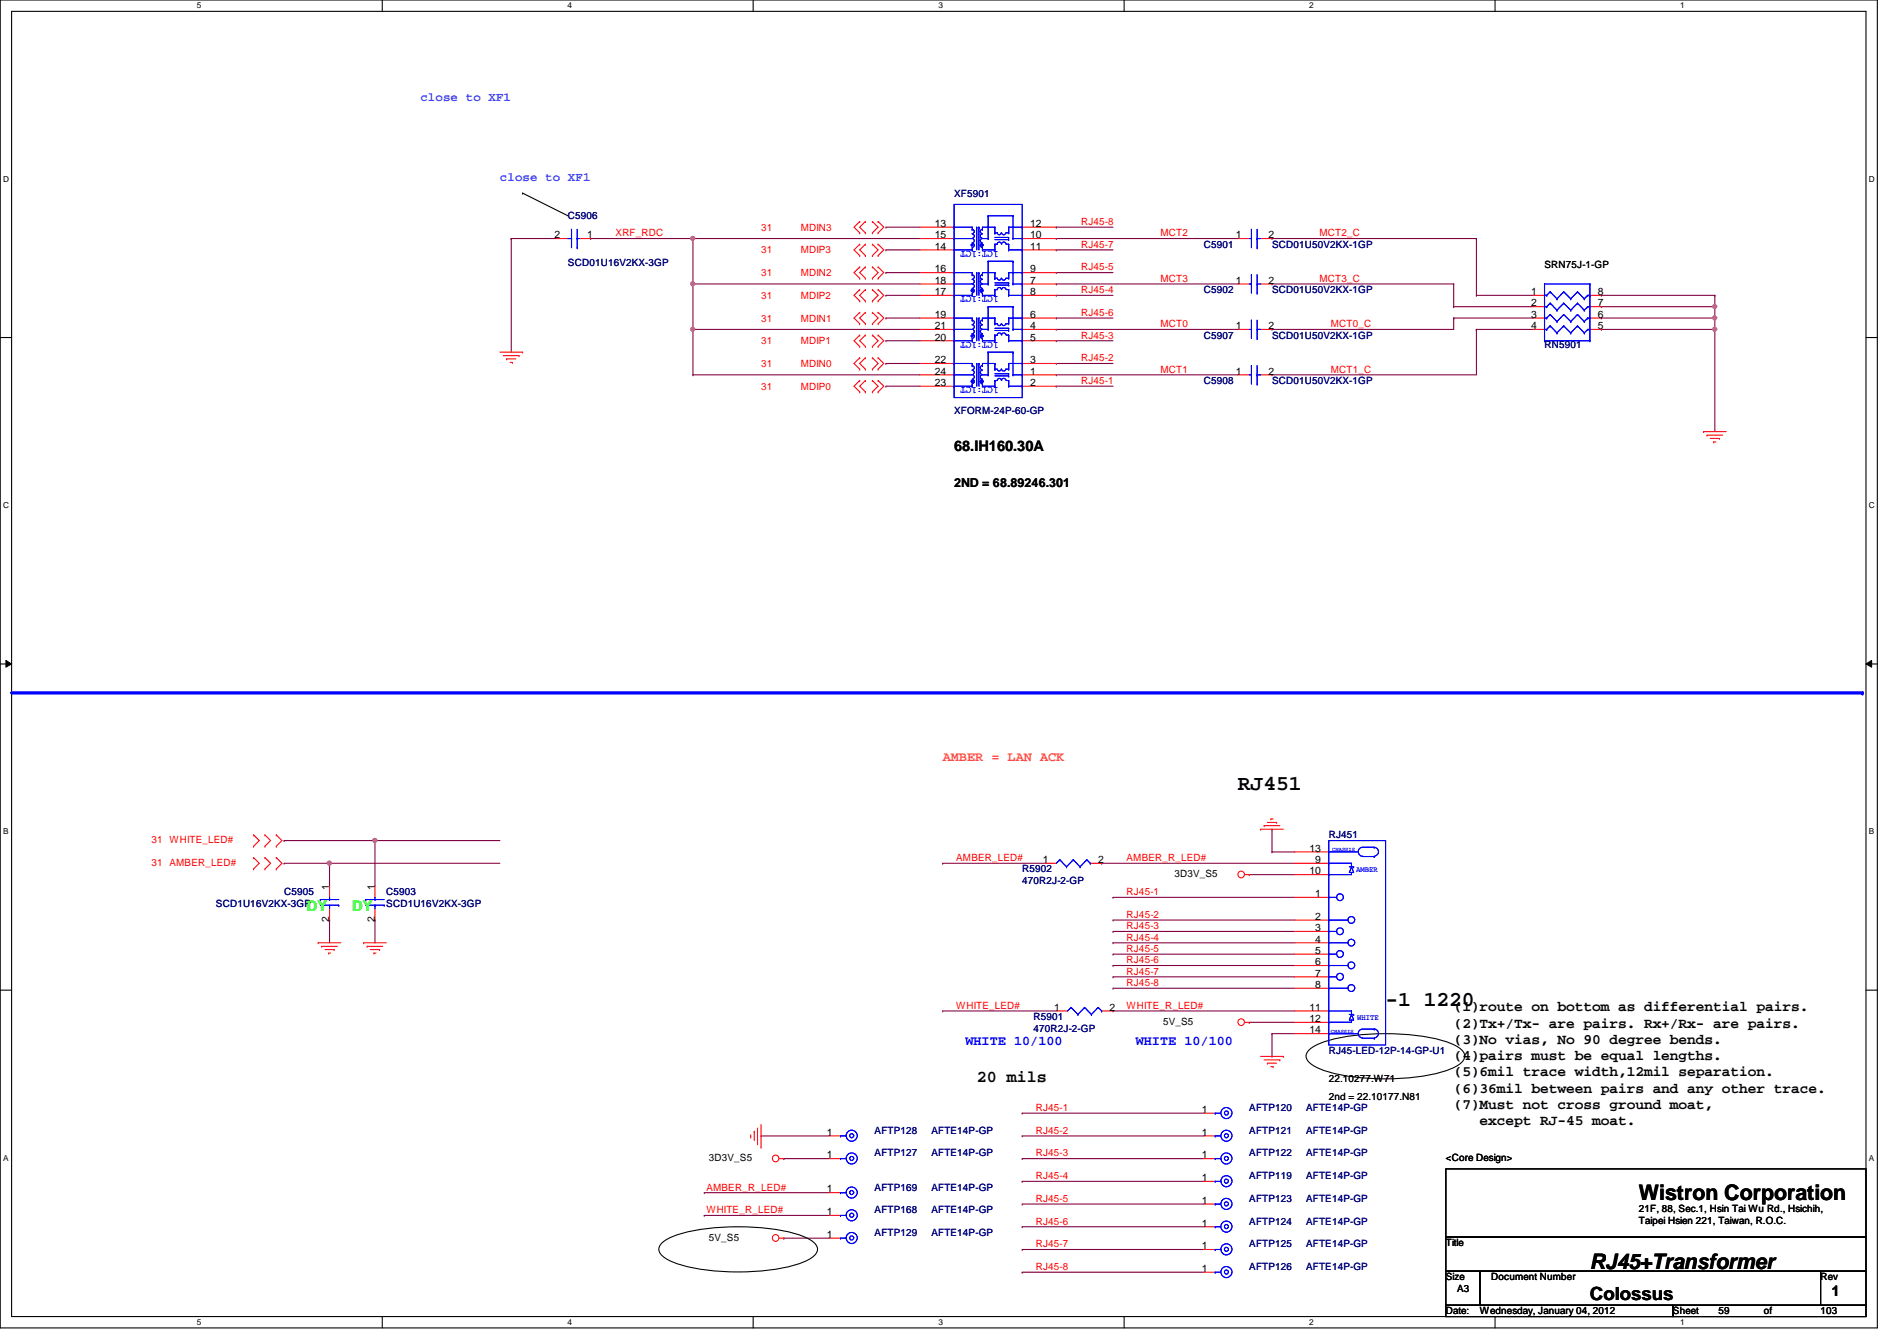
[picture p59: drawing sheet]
<svg xmlns="http://www.w3.org/2000/svg" width="297mm" height="210mm" viewBox="0 0 297 210" stroke-linecap="round" stroke-linejoin="round" font-family="sans-serif">
<defs><g id="words">
<g font-size="3.3">
<text x="193.8" y="123.7">RJ451</text>
<text x="217" y="157.4">-1 1220</text>
<text x="256.6" y="187.9">Wistron Corporation</text>
<text x="249" y="198.6">RJ45+Transformer</text>
</g>
<text font-size="2.8" x="249" y="203.5">Colossus</text>
<text font-size="2.6" x="152.9" y="169.3">20 mils</text>
<g font-size="2.3">
<text x="149.4" y="70.6">68.IH160.30A</text>
<text x="227.6" y="158.3">(1)route on bottom as differential pairs.</text>
<text x="227.6" y="160.9">(2)Tx+/Tx- are pairs. Rx+/Rx- are pairs.</text>
<text x="227.6" y="163.4">(3)No vias, No 90 degree bends.</text>
<text x="227.6" y="165.9">(4)pairs must be equal lengths.</text>
<text x="227.6" y="168.5">(5)6mil trace width,12mil separation.</text>
<text x="227.6" y="171">(6)36mil between pairs and any other trace.</text>
<text x="227.6" y="173.6">(7)Must not cross ground moat,</text>
<text x="231.7" y="176.1">except RJ-45 moat.</text>
<text x="286.8" y="202.9">1</text>
</g>
<g font-size="2.3" fill="#0f0">
<text x="48" y="142.6">DY</text>
<text x="55.2" y="142.6">DY</text>
</g>
<text font-size="2.1" fill="#ff8000" x="147.6" y="119.1">AMBER = LAN ACK</text>
<g font-size="2.1" fill="#00f">
<text x="151.2" y="163.5">WHITE 10/100</text>
<text x="177.8" y="163.5">WHITE 10/100</text>
</g>
<g font-size="1.9" fill="#0080ff">
<text x="65.8" y="15.8">close to XF1</text>
<text x="78.3" y="28.3">close to XF1</text>
</g>
<text font-size="1.9" x="149.4" y="76.2">2ND = 68.89246.301</text>
<g font-size="1.6" fill="#000080">
<text x="88.9" y="34.3">C5906</text>
<text x="149.4" y="30.8">XF5901</text>
<text x="88.9" y="41.6">SCD01U16V2KX-3GP</text>
<text x="188.5" y="38.8">C5901</text>
<text x="199.2" y="38.8">SCD01U50V2KX-1GP</text>
<text x="188.5" y="45.9">C5902</text>
<text x="199.2" y="45.9">SCD01U50V2KX-1GP</text>
<text x="188.5" y="53">C5907</text>
<text x="199.2" y="53">SCD01U50V2KX-1GP</text>
<text x="241.8" y="54.4">RN5901</text>
<text x="149.4" y="64.7">XFORM-24P-60-GP</text>
<text x="188.5" y="60.1">C5908</text>
<text x="199.2" y="60.1">SCD01U50V2KX-1GP</text>
<text x="208.1" y="131.2">RJ451</text>
<text x="160.1" y="136.6">R5902</text>
<text x="33.8" y="141.9">SCD1U16V2KX-3GP</text>
<text x="44.5" y="140.1">C5905</text>
<text x="60.5" y="140.1">C5903</text>
<text x="60.5" y="141.9">SCD1U16V2KX-3GP</text>
<text x="160.1" y="138.3">470R2J-2-GP</text>
<text x="161.8" y="159.7">R5901</text>
<text x="161.8" y="161.5">470R2J-2-GP</text>
<text x="208.1" y="165">RJ45-LED-12P-14-GP-U1</text>
<text x="195.6" y="173.9">AFTP120</text>
<text x="204.5" y="173.9">AFTE14P-GP</text>
<text x="136.9" y="177.5">AFTP128</text>
<text x="145.8" y="177.5">AFTE14P-GP</text>
<text x="195.6" y="177.5">AFTP121</text>
<text x="204.5" y="177.5">AFTE14P-GP</text>
<text x="136.9" y="181">AFTP127</text>
<text x="145.8" y="181">AFTE14P-GP</text>
<text x="195.6" y="184.6">AFTP119</text>
<text x="195.6" y="181">AFTP122</text>
<text x="204.5" y="184.6">AFTE14P-GP</text>
<text x="204.5" y="181">AFTE14P-GP</text>
<text x="136.9" y="189.9">AFTP168</text>
<text x="136.9" y="186.4">AFTP169</text>
<text x="145.8" y="189.9">AFTE14P-GP</text>
<text x="145.8" y="186.4">AFTE14P-GP</text>
<text x="195.6" y="188.1">AFTP123</text>
<text x="195.6" y="191.7">AFTP124</text>
<text x="204.5" y="188.1">AFTE14P-GP</text>
<text x="204.5" y="191.7">AFTE14P-GP</text>
<text x="136.9" y="193.5">AFTP129</text>
<text x="145.8" y="193.5">AFTE14P-GP</text>
<text x="195.6" y="195.2">AFTP125</text>
<text x="204.5" y="195.2">AFTE14P-GP</text>
<text x="195.6" y="198.8">AFTP126</text>
<text x="204.5" y="198.8">AFTE14P-GP</text>
</g>
<g font-size="1.6">
<text x="146.4" y="35.5">13</text>
<text x="161.3" y="35.5">12</text>
<text x="86.8" y="37.3">2</text>
<text x="91.9" y="37.3">1</text>
<text x="146.4" y="37.3">15</text>
<text x="146.4" y="39.1">14</text>
<text x="161.3" y="37.3">10</text>
<text x="161.3" y="39.1">11</text>
<text x="193.5" y="37.3">1</text>
<text x="198.6" y="37.3">2</text>
<text x="241.8" y="42">SRN75J-1-GP</text>
<text x="146.4" y="44.4">18</text>
<text x="146.4" y="46.2">17</text>
<text x="146.4" y="42.6">16</text>
<text x="161.3" y="44.4">7</text>
<text x="161.3" y="46.2">8</text>
<text x="161.3" y="42.6">9</text>
<text x="193.5" y="44.4">1</text>
<text x="198.6" y="44.4">2</text>
<text x="239.7" y="46.2">1</text>
<text x="239.7" y="48">2</text>
<text x="250.2" y="48">7</text>
<text x="250.2" y="46.2">8</text>
<text x="146.4" y="51.5">21</text>
<text x="146.4" y="53.3">20</text>
<text x="146.4" y="49.7">19</text>
<text x="161.3" y="51.5">4</text>
<text x="161.3" y="53.3">5</text>
<text x="161.3" y="49.7">6</text>
<text x="193.5" y="51.5">1</text>
<text x="198.6" y="51.5">2</text>
<text x="239.7" y="49.7">3</text>
<text x="239.7" y="51.5">4</text>
<text x="250.2" y="51.5">5</text>
<text x="250.2" y="49.7">6</text>
<text x="146.4" y="58.6">24</text>
<text x="146.4" y="56.9">22</text>
<text x="161.3" y="58.6">1</text>
<text x="161.3" y="56.9">3</text>
<text x="193.5" y="58.6">1</text>
<text x="198.6" y="58.6">2</text>
<text x="146.4" y="60.4">23</text>
<text x="161.3" y="60.4">2</text>
<text x="163.3" y="135.1">1</text>
<text x="172" y="135.1">2</text>
<text x="183.9" y="137.3">3D3V_S5</text>
<text x="205.1" y="136.9">10</text>
<text x="205.1" y="133.3">13</text>
<text x="205.9" y="135.1">9</text>
<text x="51.6" y="139.2" transform="rotate(-90 51.6 139.2)">1</text>
<text x="58.7" y="139.2" transform="rotate(-90 58.7 139.2)">1</text>
<text x="205.9" y="140.4">1</text>
<text x="205.9" y="144">2</text>
<text x="51.6" y="144.4" transform="rotate(-90 51.6 144.4)">2</text>
<text x="58.7" y="144.4" transform="rotate(-90 58.7 144.4)">2</text>
<text x="205.9" y="145.8">3</text>
<text x="205.9" y="147.5">4</text>
<text x="205.9" y="149.3">5</text>
<text x="205.9" y="151.1">6</text>
<text x="205.9" y="152.9">7</text>
<text x="205.9" y="154.6">8</text>
<text x="165.1" y="158.2">1</text>
<text x="173.7" y="158.2">2</text>
<text x="182.1" y="160.4">5V_S5</text>
<text x="205.1" y="158.2">11</text>
<text x="205.1" y="160">12</text>
<text x="205.1" y="161.8">14</text>
<text x="208.1" y="169.3">22.10277.W71</text>
<text x="208.1" y="172.1">2nd = 22.10177.N81</text>
<text x="129.5" y="177.8">1</text>
<text x="188.2" y="174.2">1</text>
<text x="188.2" y="177.8">1</text>
<text x="111" y="181.7">3D3V_S5</text>
<text x="129.5" y="181.3">1</text>
<text x="188.2" y="184.9">1</text>
<text x="188.2" y="181.3">1</text>
<text x="226.4" y="181.7">&lt;Core Design&gt;</text>
<text x="129.5" y="190.2">1</text>
<text x="129.5" y="186.6">1</text>
<text x="188.2" y="188.4">1</text>
<text x="188.2" y="192">1</text>
<text x="256.6" y="189.7">21F, 88, Sec.1, Hsin Tai Wu Rd., Hsichih,</text>
<text x="256.6" y="191.6">Taipei Hsien 221, Taiwan, R.O.C.</text>
<text x="111" y="194.2">5V_S5</text>
<text x="129.5" y="193.8">1</text>
<text x="188.2" y="195.5">1</text>
<text x="226.4" y="195.1">Title</text>
<text x="188.2" y="199.1">1</text>
<text x="226.4" y="200.4">Size</text>
<text x="228.2" y="202.2">A3</text>
<text x="233.5" y="200.4">Document Number</text>
<text x="285.1" y="200.4">Rev</text>
<text x="226.4" y="205.7">Date:</text>
<text x="231.7" y="205.7">Wednesday, January 04, 2012</text>
<text x="262" y="205.7">Sheet</text>
<text x="269.1" y="205.7">59</text>
<text x="276.2" y="205.7">of</text>
<text x="285.1" y="205.7">103</text>
</g>
<g font-size="1.6" fill="#f00">
<text x="169.3" y="35.2">RJ45-8</text>
<text x="96.4" y="37">XRF_RDC</text>
<text x="119.2" y="36.1">31</text>
<text x="119.2" y="39.7">31</text>
<text x="125.4" y="36.1">MDIN3</text>
<text x="125.4" y="39.7">MDIP3</text>
<text x="169.3" y="38.8">RJ45-7</text>
<text x="181.7" y="37">MCT2</text>
<text x="206.6" y="37">MCT2_C</text>
<text x="119.2" y="46.8">31</text>
<text x="119.2" y="43.2">31</text>
<text x="125.4" y="46.8">MDIP2</text>
<text x="125.4" y="43.2">MDIN2</text>
<text x="169.3" y="45.9">RJ45-4</text>
<text x="169.3" y="42.3">RJ45-5</text>
<text x="181.7" y="44.1">MCT3</text>
<text x="206.6" y="44.1">MCT3_C</text>
<text x="119.2" y="50.3">31</text>
<text x="119.2" y="53.9">31</text>
<text x="125.4" y="50.3">MDIN1</text>
<text x="125.4" y="53.9">MDIP1</text>
<text x="169.3" y="49.4">RJ45-6</text>
<text x="169.3" y="53">RJ45-3</text>
<text x="181.7" y="51.2">MCT0</text>
<text x="208.4" y="51.2">MCT0_C</text>
<text x="119.2" y="57.4">31</text>
<text x="125.4" y="57.4">MDIN0</text>
<text x="169.3" y="56.6">RJ45-2</text>
<text x="181.7" y="58.3">MCT1</text>
<text x="208.4" y="58.3">MCT1_C</text>
<text x="119.2" y="61">31</text>
<text x="125.4" y="61">MDIP0</text>
<text x="169.3" y="60.1">RJ45-1</text>
<text x="23.7" y="132">31 WHITE_LED#</text>
<text x="23.7" y="135.5">31 AMBER_LED#</text>
<text x="149.7" y="134.8">AMBER_LED#</text>
<text x="176.4" y="134.8">AMBER_R_LED#</text>
<text x="176.4" y="140.1">RJ45-1</text>
<text x="176.4" y="143.7">RJ45-2</text>
<text x="176.4" y="149">RJ45-5</text>
<text x="176.4" y="145.5">RJ45-3</text>
<text x="176.4" y="147.2">RJ45-4</text>
<text x="176.4" y="152.6">RJ45-7</text>
<text x="176.4" y="154.3">RJ45-8</text>
<text x="176.4" y="150.8">RJ45-6</text>
<text x="149.7" y="157.9">WHITE_LED#</text>
<text x="176.4" y="157.9">WHITE_R_LED#</text>
<text x="162.2" y="173.9">RJ45-1</text>
<text x="162.2" y="177.5">RJ45-2</text>
<text x="162.2" y="184.6">RJ45-4</text>
<text x="162.2" y="181">RJ45-3</text>
<text x="110.6" y="189.9">WHITE_R_LED#</text>
<text x="110.6" y="186.4">AMBER_R_LED#</text>
<text x="162.2" y="188.1">RJ45-5</text>
<text x="162.2" y="191.7">RJ45-6</text>
<text x="162.2" y="195.2">RJ45-7</text>
<text x="162.2" y="198.8">RJ45-8</text>
</g>
<g font-size="1.6" fill="#00f">
<text x="156.3" y="39.2" transform="rotate(180 156.3 39.2)">1CT:1CT</text>
<text x="156.3" y="46.4" transform="rotate(180 156.3 46.4)">1CT:1CT</text>
<text x="156.3" y="53.5" transform="rotate(180 156.3 53.5)">1CT:1CT</text>
<text x="156.3" y="60.6" transform="rotate(180 156.3 60.6)">1CT:1CT</text>
</g>
<g font-size="1.3">
<text x="30.8" y="1.3">5</text>
<text x="88.9" y="1.3">4</text>
<text x="146.9" y="1.3">3</text>
<text x="205" y="1.3">2</text>
<text x="263.1" y="1.3">1</text>
<text x=".5" y="28.4">D</text>
<text x="292.6" y="28.4">D</text>
<text x=".5" y="79.5">C</text>
<text x="292.6" y="79.5">C</text>
<text x=".5" y="130.6">B</text>
<text x="292.6" y="130.6">B</text>
<text x=".5" y="181.7">A</text>
<text x="292.6" y="181.7">A</text>
<text x="30.8" y="207.4">5</text>
<text x="88.9" y="207.4">4</text>
<text x="146.9" y="207.4">3</text>
<text x="205" y="207.4">2</text>
<text x="263.1" y="207.4">1</text>
</g>
<g font-size="1.2" fill="#00f">
<text x="212.3" y="136.5">AMBER</text>
<text x="212.5" y="159.6">WHITE</text>
</g>
<g font-size=".8" fill="#00f">
<text x="208.6" y="133.2">CHASSIS</text>
<text x="208.4" y="161.6">CHASSIS</text>
</g>
</g></defs>
<path d="M0 0h294v207.9h-294zM1.8 1.8h290.4v204.3h-290.4z" fill="none" stroke="#000" stroke-width=".17"/>
<g fill="#fff">
<path d="M30.8 .2h.7v1.4h-.7z"/>
<path d="M30.8 206.2h.7v1.4h-.7z"/>
</g>
<path d="M59.9 0v1.8M59.9 206.1v1.8" fill="none" stroke="#000" stroke-width=".17"/>
<g fill="#fff">
<path d="M88.9 .2h.6v1.4h-.6z"/>
<path d="M88.9 206.2h.6v1.4h-.6z"/>
</g>
<path d="M117.9 0v1.8M117.9 206.1v1.8" fill="none" stroke="#000" stroke-width=".17"/>
<g fill="#fff">
<path d="M146.9 .2h.7v1.4h-.7z"/>
<path d="M146.9 206.2h.7v1.4h-.7z"/>
</g>
<path d="M176 0v1.8M176 206.1v1.8" fill="none" stroke="#000" stroke-width=".17"/>
<g fill="#fff">
<path d="M205 .2h.7v1.4h-.7z"/>
<path d="M205 206.2h.7v1.4h-.7z"/>
</g>
<path d="M234.1 0v1.8M234.1 206.1v1.8" fill="none" stroke="#000" stroke-width=".17"/>
<g fill="#fff">
<path d="M263.1 .2h.7v1.4h-.7z"/>
<path d="M263.1 206.2h.7v1.4h-.7z"/>
<path d="M.5 27.3h.9v1.4h-.9z"/>
<path d="M292.6 27.3h.9v1.4h-.9z"/>
<path d="M.5 78.4h.9v1.4h-.9z"/>
<path d="M292.6 78.4h.9v1.4h-.9z"/>
</g>
<path d="M0 52.8h1.8M292.2 52.8h1.8" fill="none" stroke="#000" stroke-width=".17"/>
<g fill="#fff">
<path d="M.5 129.5h.8v1.4h-.8z"/>
<path d="M292.6 129.5h.9v1.4h-.9z"/>
</g>
<path d="M0 103.9h1.8M292.2 103.9h1.8" fill="none" stroke="#000" stroke-width=".17"/>
<path d="M.9 103.4l.9 .5-.9 .5zM292.2 103.9l.9-.5v1z" fill="#000"/>
<path d="M.9 103.4l.9 .5-.9 .5zM292.2 103.9l.9-.5v1z" fill="none" stroke="#000" stroke-width=".16"/>
<g fill="#fff">
<path d="M.5 180.5h.8v1.4h-.8z"/>
<path d="M292.6 180.5h.9v1.4h-.9z"/>
</g>
<path d="M0 155h1.8M292.2 155h1.8" fill="none" stroke="#000" stroke-width=".17"/>
<path d="M51.6 135.1h.1M51.6 135.1v3.6M51.6 144h.1M51.6 144v3.6" fill="none" stroke="#800040" stroke-width=".17"/>
<circle cx="51.6" cy="135.1" r=".32" fill="#f0f"/>
<circle cx="51.6" cy="135.1" r=".32" fill="none" stroke="#f0f" stroke-width=".17"/>
<path d="M51.6 135.1h.1M51.6 135.1h26.7M58.7 131.6h.1M58.7 131.6v7.1" fill="none" stroke="#800040" stroke-width=".17"/>
<circle cx="58.7" cy="131.5" r=".32" fill="#f0f"/>
<circle cx="58.7" cy="131.5" r=".32" fill="none" stroke="#f0f" stroke-width=".17"/>
<g fill="none" stroke="#800040" stroke-width=".17">
<path d="M108.5 37.3h.1M108.5 37.3h35.6M138.7 35.6h.1M138.7 39.1h.1M138.7 35.6h5.4M138.7 39.1h5.4M165.4 39.1h.1M165.4 39.1h8.9M108.5 58.7h.1M108.5 51.6h.1M108.5 58.7h35.6M108.5 51.6v7.1"/>
<path d="M165.4 46.2h.1M165.4 58.7h.1M165.4 51.6h.1M165.4 44.4h.1M165.4 49.8h.1M165.4 56.9h.1M165.4 46.2h8.9M165.4 58.7h28.4M165.4 51.6h28.4M165.4 44.4h28.4M165.4 49.8h8.9M165.4 56.9h8.9"/>
<path d="M138.7 60.5h.1M138.7 60.5h5.4M165.4 60.5h.1M165.4 60.5h8.9M44.5 131.6h.1M44.5 135.1h.1M44.5 131.6h33.8M44.5 135.1h7.1M58.7 131.6h.1M147.6 135.1h.1M147.6 135.1h16M172.5 135.1h.1"/>
<path d="M172.5 135.1h30.2M195.6 136.9h.1M195.6 136.9h7.1M199.2 133.3h.1M199.2 129.8h.1M199.2 133.3h3.5M199.2 129.8v3.5M58.7 144h.1M58.7 144v3.6M147.6 158.2h.1M147.6 158.2h17.8M174.3 149.4h.1"/>
<path d="M174.3 152.9h.1M174.3 154.7h.1M174.3 151.1h.1M174.3 140.5h.1M174.3 144h.1M174.3 145.8h.1M174.3 147.6h.1M174.3 158.2h.1M174.3 149.4h28.4M174.3 152.9h28.4M174.3 154.7h28.4M174.3 151.1h28.4"/>
<path d="M174.3 140.5h28.4M174.3 144h28.4M174.3 145.8h28.4M174.3 147.6h28.4M174.3 158.2h28.4M119.2 177.8h.1M119.2 177.8h10.6M160.1 177.8h.1M160.1 174.2h.1M160.1 177.8h28.4M160.1 174.2h28.4M195.6 160h.1"/>
<path d="M195.6 160h7.1M199.2 161.8h.1M199.2 165.4h.1M199.2 161.8v3.6M199.2 161.8h3.5M110.3 190.2h.1M110.3 186.7h.1M110.3 190.2h19.5M110.3 186.7h19.5M122.7 181.4h.1M122.7 181.4h7.1M160.1 199.1h.1"/>
<path d="M160.1 195.6h.1M160.1 188.5h.1M160.1 184.9h.1M160.1 181.4h.1M160.1 192h.1M160.1 199.1h28.4M160.1 195.6h28.4M160.1 188.5h28.4M160.1 184.9h28.4M160.1 181.4h28.4M160.1 192h28.4"/>
</g>
<circle cx="108.5" cy="37.3" r=".32" fill="#f0f"/>
<circle cx="108.5" cy="37.3" r=".32" fill="none" stroke="#f0f" stroke-width=".17"/>
<g fill="none" stroke="#800040" stroke-width=".17">
<path d="M165.4 37.3h.1M165.4 35.6h.1M165.4 37.3h28.4M165.4 35.6h8.9M108.5 44.4h.1M108.5 44.4v7.2M138.7 53.3h.1M138.7 46.2h.1M138.7 42.7h.1M138.7 53.3h5.4M138.7 46.2h5.4M138.7 42.7h5.4"/>
<path d="M165.4 42.7h.1M165.4 42.7h8.9"/>
</g>
<circle cx="108.5" cy="51.5" r=".32" fill="#f0f"/>
<circle cx="108.5" cy="51.5" r=".32" fill="none" stroke="#f0f" stroke-width=".17"/>
<circle cx="108.5" cy="44.4" r=".32" fill="#f0f"/>
<circle cx="108.5" cy="44.4" r=".32" fill="none" stroke="#f0f" stroke-width=".17"/>
<g fill="none" stroke="#800040" stroke-width=".17">
<path d="M80 37.3h.1M80 37.3v17.8M108.5 37.3h.1M108.5 37.3v7.1M108.5 51.6h.1M108.5 51.6h35.6M199.2 58.7h.1M199.2 58.7h32M227.6 49.8h.1M227.6 49.8h12.5M268.5 49.8h.1M268.5 48h.1"/>
<path d="M268.5 48v3.6"/>
</g>
<circle cx="268.5" cy="48" r=".32" fill="#f0f"/>
<circle cx="268.5" cy="48" r=".32" fill="none" stroke="#f0f" stroke-width=".17"/>
<g fill="none" stroke="#800040" stroke-width=".17">
<path d="M80 37.3h.1M80 37.3h7.2M92.5 37.3h.1M92.5 37.3h16M108.5 44.4h.1M108.5 44.4h35.6M138.7 49.8h.1M138.7 49.8h5.4M231.2 46.2h.1M231.2 46.2h8.9M250.7 48h.1M250.7 49.8h.1"/>
<path d="M250.7 49.8h17.8M268.5 46.2h.1M268.5 46.2v1.8h-17.8"/>
</g>
<circle cx="268.5" cy="49.8" r=".32" fill="#f0f"/>
<circle cx="268.5" cy="49.8" r=".32" fill="none" stroke="#f0f" stroke-width=".17"/>
<path d="M250.7 46.2h.1M250.7 51.6h.1M250.7 46.2h17.8M250.7 51.6h17.8M268.5 51.6h.1M268.5 51.6v16" fill="none" stroke="#800040" stroke-width=".17"/>
<circle cx="268.5" cy="51.5" r=".32" fill="#f0f"/>
<circle cx="268.5" cy="51.5" r=".32" fill="none" stroke="#f0f" stroke-width=".17"/>
<g fill="none" stroke="#800040" stroke-width=".17">
<path d="M199.2 37.3h.1M199.2 37.3h32M231.2 37.3h.1M231.2 37.3v8.9M138.7 56.9h.1M138.7 56.9h5.4M165.4 53.3h.1M165.4 53.3h8.9M199.2 44.4h.1M199.2 51.6h.1M199.2 44.4h28.4M227.6 48h.1"/>
<path d="M227.6 49.8h.1M227.6 44.4h.1M227.6 49.8v1.8h-28.4M227.6 48h12.5M227.6 44.4v3.6M231.2 51.6h.1M231.2 51.6h8.9M231.2 51.6v7.1M122.7 193.8h.1M122.7 193.8h7.1"/>
</g>
<g fill="none" stroke="#f00" stroke-width=".17">
<path d="M134.6 36.4h.1M134.6 34.7h.1M134.6 38.2h.1M134.6 34.7l-.9 .9 .9 .8M134.6 38.2l-.9 .9 .9 .9M135.5 36.4h.1M135.5 34.7h.1M135.5 38.2h.1M135.5 34.7l-.9 .9 .9 .8M135.5 38.2l-.9 .9 .9 .9M136.6 34.7h.1M136.6 36.4h.1"/>
<path d="M136.6 38.2h.1M136.6 34.7l.9 .9-.9 .8M136.6 38.2l.9 .9-.9 .9M137.5 36.4h.1M137.5 34.7h.1M137.5 38.2h.1M137.5 34.7l.9 .9-.9 .8M137.5 38.2l.9 .9-.9 .9M78.3 55.1h3.5M78.8 55.7h2.5M79.3 56.2h.1M79.3 56.2h1.5"/>
<path d="M79.9 56.7h.3M80.2 56.7h.1M81.3 55.7h.1M81.8 55.1h.1M134.6 50.7h.1M134.6 48.9h.1M134.6 59.6h.1M134.6 54.2h.1M134.6 52.5h.1M134.6 57.8h.1M134.6 56h.1M134.6 47.1h.1"/>
<path d="M134.6 45.3h.1M134.6 40h.1M134.6 43.6h.1M134.6 41.8h.1M134.6 48.9l-.9 .9 .9 .9M134.6 59.6l-.9 .9 .9 .8M134.6 52.5l-.9 .8 .9 .9M134.6 56l-.9 .9 .9 .9M134.6 45.3l-.9 .9 .9 .9M134.6 41.8l-.9 .9 .9 .9M135.5 50.7h.1M135.5 48.9h.1"/>
<path d="M135.5 59.6h.1M135.5 54.2h.1M135.5 52.5h.1M135.5 57.8h.1M135.5 56h.1M135.5 47.1h.1M135.5 45.3h.1M135.5 40h.1M135.5 43.6h.1M135.5 41.8h.1M135.5 48.9l-.9 .9 .9 .9M135.5 59.6l-.9 .9 .9 .8"/>
<path d="M135.5 52.5l-.9 .8 .9 .9M135.5 56l-.9 .9 .9 .9M135.5 45.3l-.9 .9 .9 .9M135.5 41.8l-.9 .9 .9 .9M136.6 48.9h.1M136.6 50.7h.1M136.6 59.6h.1M136.6 52.5h.1M136.6 54.2h.1M136.6 56h.1M136.6 57.8h.1M136.6 45.3h.1"/>
<path d="M136.6 47.1h.1M136.6 40h.1M136.6 41.8h.1M136.6 43.6h.1M136.6 48.9l.9 .9-.9 .9M136.6 59.6l.9 .9-.9 .8M136.6 52.5l.9 .8-.9 .9M136.6 56l.9 .9-.9 .9M136.6 45.3l.9 .9-.9 .9M136.6 41.8l.9 .9-.9 .9M137.5 50.7h.1M137.5 48.9h.1"/>
<path d="M137.5 59.6h.1M137.5 54.2h.1M137.5 52.5h.1M137.5 57.8h.1M137.5 56h.1M137.5 47.1h.1M137.5 45.3h.1M137.5 40h.1M137.5 43.6h.1M137.5 41.8h.1M137.5 48.9l.9 .9-.9 .9M137.5 59.6l.9 .9-.9 .8"/>
<path d="M137.5 52.5l.9 .8-.9 .9M137.5 56l.9 .9-.9 .9M137.5 45.3l.9 .9-.9 .9M137.5 41.8l.9 .9-.9 .9M134.6 61.3h.1M135.5 61.3h.1M136.6 61.3h.1M137.5 61.3h.1M266.7 67.6h.1M266.7 67.6h3.6M267.3 68.1h.1M267.3 68.1h2.4"/>
<path d="M267.8 68.6h1.4M268.3 69.2h.1M268.3 69.2h.4M269.2 68.6h.1M39.7 136h.1M39.7 134.2h.1M39.7 132.5h.1M39.7 130.7h.1M39.7 134.2l.9 .9-.9 .9M39.7 130.7l.9 .9-.9 .9M41.5 134.2h.1M41.5 136h.1"/>
<path d="M41.5 130.7h.1M41.5 132.5h.1M41.5 134.2l.9 .9-.9 .9M41.5 130.7l.9 .9-.9 .9M43.3 136h.1M43.3 134.2h.1M43.3 132.5h.1M43.3 130.7h.1M43.3 130.7l.9 .9-.9 .9M43.3 134.2l.9 .9-.9 .9M194.9 136.9h.7M195.6 136.9h.1"/>
<path d="M197.4 129.8h.1M197.4 129.8h3.6M197.9 129.2h.1M197.9 129.2h2.5M198.5 128.7h1.4M199 128.2h.1M199 128.2h.3M199.9 128.7h.1M49.8 147.6h.1M49.8 147.6h3.6M50.4 148.1h.1M50.4 148.1h2.4"/>
<path d="M50.9 148.6h1.4M51.4 149.2h.1M51.4 149.2h.4M52.3 148.6h.1M56.9 147.6h.1M56.9 147.6h3.6M57.5 148.1h.1M57.5 148.1h2.4M58 148.6h1.4M58.5 149.2h.1M58.5 149.2h.4M59.4 148.6h.1"/>
<path d="M117.6 178h.1M117.6 177.6v.4M118.1 177.1h.1M118.1 177.1v1.4M118.6 179h.1M118.6 176.6v2.4M119.2 179.6h.1M119.2 176v3.6M194.9 160h.7M195.6 160h.1M197.4 165.4h3.6M197.9 165.9h2.5"/>
<path d="M198.5 166.4h.1M198.5 166.4h1.4M199 167h.3M199.3 167h.1M200.4 165.9h.1M201 165.4h.1M122 181.4h.7M122 193.8h.7M122.7 181.4h.1M122.7 193.8h.1"/>
<circle cx="194.3" cy="136.9" r=".52"/>
<circle cx="194.3" cy="160" r=".52"/>
<circle cx="121.4" cy="193.8" r=".52"/>
<circle cx="121.4" cy="181.3" r=".52"/>
</g>
<path d="M226.4 183h65.8v10.6h-65.8zM226.4 193.6h65.8v5.4h-65.8zM226.4 199h5.3v5.3h-5.3zM231.7 199h53.4v5.3h-53.4zM285.1 199h7.1v5.3h-7.1zM226.4 204.3h35.6v1.8h-35.6zM262 204.3h30.2v1.8h-30.2z" fill="none" stroke="#000" stroke-width=".17"/>
<path d="M1.8 108.5h289.8" fill="none" stroke="#00f" stroke-width=".51"/>
<circle cx="291.6" cy="108.5" r=".25" fill="#00f"/>
<path d="M81.8 30.2h.1M81.8 30.2l7.1 3.6M205 164.4a11.3 11.3 0 0 1 5.6-2.1 37.3 37.3 0 0 1 16.2 .9 4.4 4.4 0 0 1 2.4 1.6 1.47 1.47 0 0 1-.8 1.9 16.6 16.6 0 0 1-6.6 1.9 35.3 35.3 0 0 1-14.7-1.1 4.4 4.4 0 0 1-2.5-1.7l-.1-.5 .1-.5zM103.6 194.6a11.3 11.3 0 0 1 5.7-2.1 37.3 37.3 0 0 1 16.1 .9 4.4 4.4 0 0 1 2.5 1.7 1.47 1.47 0 0 1-.9 1.8 16.6 16.6 0 0 1-6.6 1.9 35.3 35.3 0 0 1-14.7-1.1 4.4 4.4 0 0 1-2.4-1.7l-.1-.5 .1-.4z" fill="none" stroke="#000" stroke-width=".17"/>
<g fill="none" stroke="#f00" stroke-width=".17">
<path d="M87.2 37.3h1.7M90.7 37.3h1.8M144.1 37.3h5.3M144.1 39.1h5.3M144.1 35.6h5.3M160.1 37.3h5.3M160.1 39.1h5.3M160.1 35.6h5.3M144.1 58.7h5.3M144.1 56.9h5.3M144.1 51.6h5.3M144.1 53.3h5.3"/>
<path d="M144.1 49.8h5.3M144.1 44.4h5.3M144.1 46.2h5.3M144.1 42.7h5.3M160.1 58.7h5.3M160.1 56.9h5.3M160.1 51.6h5.3M160.1 53.3h5.3M160.1 49.8h5.3M160.1 44.4h5.3M160.1 46.2h5.3M160.1 42.7h5.3"/>
<path d="M144.1 60.5h5.3M160.1 60.5h5.3M165.4 158.2h1.8M172.5 158.2h1.8M129.8 193.8h1.8M129.8 190.2h1.8M129.8 186.7h1.8M188.5 199.1h1.8"/>
</g>
<g fill="none" stroke="#00f" stroke-width=".17">
<path d="M88.9 37.3h.6M89.5 37.3h.1M89.5 35.9h.1M89.5 35.9v2.9M90.4 37.3h.1M90.4 38.8h.1M90.4 37.3h.3M90.4 35.9v2.9M149.4 32h10.7v30.2h-10.7zM149.4 37.3h.1M149.4 37.3h2.8a.34 .34 0 0 1 .4 .4 .34 .34 0 0 1-.4 .3M149.4 35.6h.1"/>
<path d="M149.4 39.1h.1M149.4 35.6h2.8v.3M149.4 39.1h2.8M152.2 38.1a.34 .34 0 0 1 .4 .3 .34 .34 0 0 1-.4 .3M152.2 39.1h.1M152.2 35.9h.1M152.2 35.9a.34 .34 0 0 1 .4 .3 .34 .34 0 0 1-.4 .4M152.2 36.6a.34 .34 0 0 1 .4 .4 .34 .34 0 0 1-.4 .3M152.2 38.8v.3M152.9 35.6h.1M152.9 35.6v3.5M153.3 35.6h.1"/>
<path d="M153.3 35.6v3.5M153.8 35.9a.34 .34 0 0 0-.3 .3 .34 .34 0 0 0 .3 .4M153.8 38.1a.34 .34 0 0 0-.3 .3 .34 .34 0 0 0 .3 .3M153.8 36.6a.34 .34 0 0 0-.3 .3 .34 .34 0 0 0 .3 .4M153.8 35.9h.1M153.8 39.1h.1M153.8 38.8v.3M153.8 39.1h2M154.7 33.8h.1M154.7 37.3h.1M154.7 37.3h-.9a.34 .34 0 0 0-.3 .4 .34 .34 0 0 0 .3 .3M154.7 33.8v3.5"/>
<path d="M154.7 33.8h3.9M155.8 36.4h.1M155.8 38.2h.1M155.8 35.6h.1M155.8 39.1h.1M155.8 35.6h-2v.3M155.8 35.6v.8M155.8 38.2v.9M155.8 37.2h2.1M155.8 37.5h2.1M156.8 36.4a.32 .32 0 0 1-.3 .3 .32 .32 0 0 1-.3-.3h-.4M156.8 38.2a.32 .32 0 0 0-.3-.3 .32 .32 0 0 0-.3 .3h-.4"/>
<path d="M157.5 38.2a.34 .34 0 0 0-.3-.3 .34 .34 0 0 0-.4 .3M157.5 36.4a.34 .34 0 0 1-.3 .3 .34 .34 0 0 1-.4-.3M157.6 36.4h.3M157.6 38.2h.3M157.9 36.4h.1M157.9 39.1h.1M157.9 38.2h.1M157.9 35.6h.1M157.9 37.2h.1M157.9 37.5h.1M157.9 35.6v.8M157.9 38.2v.9"/>
<path d="M157.9 35.6h2.2M157.9 39.1h2.2M158.6 37.3h.1M158.6 33.8h.1M158.6 37.3h1.5M158.6 33.8v3.5M160.1 35.6h.1M160.1 39.1h.1M160.1 37.3h.1M149.4 58.7h2.8a.34 .34 0 0 1 .4 .3 .34 .34 0 0 1-.4 .4M149.4 58.7h.1M149.4 56.9h.1"/>
<path d="M149.4 51.6h.1M149.4 51.6h2.8a.34 .34 0 0 1 .4 .3 .34 .34 0 0 1-.4 .3M149.4 49.8h.1M149.4 53.3h.1M149.4 44.4h.1M149.4 44.4h2.8a.34 .34 0 0 1 .4 .4 .34 .34 0 0 1-.4 .3M149.4 42.7h.1M149.4 46.2h.1M149.4 56.9h2.8v.3M149.4 42.7h2.8v.3M149.4 49.8h2.8v.3M149.4 53.3h2.8"/>
<path d="M149.4 46.2h2.8M152.2 58a.34 .34 0 0 1 .4 .3 .34 .34 0 0 1-.4 .3M152.2 59.4a.34 .34 0 0 1 .4 .3 .34 .34 0 0 1-.4 .4M152.2 57.2a.34 .34 0 0 1 .4 .4 .34 .34 0 0 1-.4 .3M152.2 57.2h.1M152.2 53.3h.1M152.2 50.1a.34 .34 0 0 1 .4 .4 .34 .34 0 0 1-.4 .3M152.2 50.1h.1M152.2 52.3a.34 .34 0 0 1 .4 .3 .34 .34 0 0 1-.4 .4M152.2 50.8a.34 .34 0 0 1 .4 .4 .34 .34 0 0 1-.4 .3M152.2 45.2a.34 .34 0 0 1 .4 .3 .34 .34 0 0 1-.4 .3M152.2 46.2h.1"/>
<path d="M152.2 43h.1M152.2 43a.34 .34 0 0 1 .4 .3 .34 .34 0 0 1-.4 .4M152.2 43.7a.34 .34 0 0 1 .4 .4 .34 .34 0 0 1-.4 .3M152.2 45.9v.3M152.2 53v.3M152.9 56.9h.1M152.9 49.8h.1M152.9 42.7h.1M152.9 42.7v3.5M152.9 49.8v3.5M152.9 56.9v3.6M153.3 56.9h.1"/>
<path d="M153.3 49.8h.1M153.3 42.7h.1M153.3 42.7v3.5M153.3 49.8v3.5M153.3 56.9v3.6M153.8 59.4a.34 .34 0 0 0-.3 .3 .34 .34 0 0 0 .3 .4M153.8 57.2a.34 .34 0 0 0-.3 .4 .34 .34 0 0 0 .3 .3M153.8 58a.34 .34 0 0 0-.3 .3 .34 .34 0 0 0 .3 .3M153.8 57.2h.1M153.8 50.8a.34 .34 0 0 0-.3 .4 .34 .34 0 0 0 .3 .3M153.8 52.3a.34 .34 0 0 0-.3 .3 .34 .34 0 0 0 .3 .4M153.8 50.1a.34 .34 0 0 0-.3 .3 .34 .34 0 0 0 .3 .4"/>
<path d="M153.8 53.3h.1M153.8 50.1h.1M153.8 43a.34 .34 0 0 0-.3 .3 .34 .34 0 0 0 .3 .4M153.8 45.2a.34 .34 0 0 0-.3 .3 .34 .34 0 0 0 .3 .3M153.8 43.7a.34 .34 0 0 0-.3 .3 .34 .34 0 0 0 .3 .4M153.8 43h.1M153.8 46.2h.1M153.8 45.9v.3M153.8 53v.3M153.8 53.3h2M153.8 46.2h2M154.7 58.7h-.9a.34 .34 0 0 0-.3 .3 .34 .34 0 0 0 .3 .4"/>
<path d="M154.7 58.7h.1M154.7 55.1h.1M154.7 51.6h-.9a.34 .34 0 0 0-.3 .3 .34 .34 0 0 0 .3 .3M154.7 51.6h.1M154.7 48h.1M154.7 40.9h.1M154.7 44.4h.1M154.7 44.4h-.9a.34 .34 0 0 0-.3 .4 .34 .34 0 0 0 .3 .3M154.7 40.9v3.5M154.7 48v3.6M154.7 55.1v3.6M154.7 55.1h3.9"/>
<path d="M154.7 48h3.9M154.7 40.9h3.9M155.8 59.6h.1M155.8 56.9h.1M155.8 57.8h.1M155.8 53.3h.1M155.8 52.5h.1M155.8 50.7h.1M155.8 49.8h.1M155.8 43.6h.1M155.8 45.3h.1M155.8 42.7h.1"/>
<path d="M155.8 46.2h.1M155.8 42.7h-2v.3M155.8 49.8h-2v.3M155.8 56.9h-2v.3M155.8 42.7v.9M155.8 45.3v.9M155.8 49.8v.9M155.8 52.5v.8M155.8 56.9v.9M155.8 59.6v.9M155.8 50.7h.4M155.8 58.8h2.1"/>
<path d="M155.8 58.5h2.1M155.8 51.4h2.1M155.8 51.7h2.1M155.8 44.3h2.1M155.8 44.6h2.1M156.8 59.5a.32 .32 0 0 0-.3-.3 .32 .32 0 0 0-.3 .4h-.4M156.8 57.7a.32 .32 0 0 1-.3 .4 .32 .32 0 0 1-.3-.3h-.4M156.8 52.4a.32 .32 0 0 0-.3-.3 .32 .32 0 0 0-.3 .4h-.4M156.8 43.5a.32 .32 0 0 1-.3 .4 .32 .32 0 0 1-.3-.3h-.4M156.8 45.3a.32 .32 0 0 0-.3-.3 .32 .32 0 0 0-.3 .3h-.4M157.5 59.5a.34 .34 0 0 0-.3-.3 .34 .34 0 0 0-.4 .4M157.5 57.7a.34 .34 0 0 1-.3 .4 .34 .34 0 0 1-.4-.3"/>
<path d="M157.5 52.4a.34 .34 0 0 0-.3-.3 .34 .34 0 0 0-.4 .4M157.5 50.6a.34 .34 0 0 1-.3 .4 .34 .34 0 0 1-.4-.3M157.5 45.3a.34 .34 0 0 0-.3-.3 .34 .34 0 0 0-.4 .3M157.5 43.5a.34 .34 0 0 1-.3 .4 .34 .34 0 0 1-.4-.3M157.6 59.6h.3M157.6 57.8h.3M157.6 50.7h.3M157.6 52.5h.3M157.6 43.6h.3M157.6 45.3h.3M157.9 59.6h.1M157.9 56.9h.1"/>
<path d="M157.9 57.8h.1M157.9 50.7h.1M157.9 49.8h.1M157.9 53.3h.1M157.9 52.5h.1M157.9 43.6h.1M157.9 46.2h.1M157.9 45.3h.1M157.9 42.7h.1M157.9 58.8h.1M157.9 58.5h.1M157.9 51.4h.1"/>
<path d="M157.9 51.7h.1M157.9 44.3h.1M157.9 44.6h.1M157.9 42.7v.9M157.9 45.3v.9M157.9 49.8v.9M157.9 52.5v.8M157.9 56.9v.9M157.9 59.6v.9M157.9 56.9h2.2M157.9 49.8h2.2M157.9 53.3h2.2"/>
<path d="M157.9 42.7h2.2M157.9 46.2h2.2M158.6 55.1h.1M158.6 58.7h.1M158.6 51.6h.1M158.6 48h.1M158.6 44.4h.1M158.6 40.9h.1M158.6 58.7h1.5M158.6 40.9v3.5M158.6 48v3.6M158.6 55.1v3.6"/>
<path d="M158.6 51.6h1.5M158.6 44.4h1.5M160.1 56.9h.1M160.1 58.7h.1M160.1 49.8h.1M160.1 53.3h.1M160.1 51.6h.1M160.1 42.7h.1M160.1 46.2h.1M160.1 44.4h.1M149.4 60.5h.1M149.4 60.5h2.8"/>
<path d="M152.2 60.5h.1M152.2 60.1v.4M153.8 60.5h.1M153.8 60.1v.4M153.8 60.5h2M155.8 60.5h.1M157.9 60.5h.1M157.9 60.5h2.2M160.1 60.5h.1M167.7 157.7h.1M167.7 157.7l-.5 .5M167.7 157.7l1.1 1.1"/>
<path d="M168.8 158.8h.1M169.8 157.7h.1M169.8 157.7l-1 1.1M169.8 157.7l1.1 1.1M170.9 158.8h.1M172 157.7h.1M172 157.7l-1.1 1.1M172 157.7l.5 .5M172.5 158.2h.1M131.6 193.8h.1M131.6 190.2h.1M131.6 186.7h.1"/>
<path d="M131.6 193.8h.9M131.6 190.2h.9M131.6 186.7h.9M190.3 199.1h.1M190.3 199.1h.9"/>
<circle cx="133.4" cy="186.7" r=".32"/>
<circle cx="133.4" cy="193.8" r=".32"/>
<circle cx="133.4" cy="190.2" r=".32"/>
<circle cx="133.4" cy="193.8" r=".87"/>
<circle cx="133.4" cy="186.7" r=".87"/>
<circle cx="133.4" cy="190.2" r=".87"/>
<circle cx="192" cy="199.1" r=".32"/>
<circle cx="192" cy="199.1" r=".87"/>
</g>
<path d="M153.7 52.5h.2v.2h-.2z" fill-rule="evenodd" fill="#00f"/>
<path d="M153.7 52.5h.2v.2h-.2z" fill="none" stroke="#00f" stroke-width=".17"/>
<path d="M152.1 52.5h.2v.2h-.2z" fill-rule="evenodd" fill="#00f"/>
<path d="M152.1 52.5h.2v.2h-.2z" fill="none" stroke="#00f" stroke-width=".17"/>
<path d="M152.1 45.4h.2v.2h-.2z" fill-rule="evenodd" fill="#00f"/>
<path d="M152.1 45.4h.2v.2h-.2z" fill="none" stroke="#00f" stroke-width=".17"/>
<path d="M153.7 45.4h.2v.2h-.2z" fill-rule="evenodd" fill="#00f"/>
<path d="M153.7 45.4h.2v.2h-.2z" fill="none" stroke="#00f" stroke-width=".17"/>
<path d="M152.1 38.3h.2v.2h-.2z" fill-rule="evenodd" fill="#00f"/>
<path d="M152.1 38.3h.2v.2h-.2z" fill="none" stroke="#00f" stroke-width=".17"/>
<path d="M153.7 38.3h.2v.2h-.2z" fill-rule="evenodd" fill="#00f"/>
<path d="M153.7 38.3h.2v.2h-.2zM156.8 50.6a.32 .32 0 0 1-.3 .4 .32 .32 0 0 1-.3-.3" fill="none" stroke="#00f" stroke-width=".17"/>
<path d="M153.7 59.6h.2v.2h-.2z" fill-rule="evenodd" fill="#00f"/>
<path d="M153.7 59.6h.2v.2h-.2z" fill="none" stroke="#00f" stroke-width=".17"/>
<path d="M152.1 59.6h.2v.2h-.2z" fill-rule="evenodd" fill="#00f"/>
<g fill="none" stroke="#00f" stroke-width=".17">
<path d="M149.4 32h10.7v30.2h-10.7zM149.4 37.3h.1M149.4 37.3h2.8a.34 .34 0 0 1 .4 .4 .34 .34 0 0 1-.4 .3M149.4 35.6h.1M149.4 39.1h.1M149.4 35.6h2.8v.3M149.4 39.1h2.8M152.2 38.1a.34 .34 0 0 1 .4 .3 .34 .34 0 0 1-.4 .3M152.2 39.1h.1M152.2 35.9h.1M152.2 35.9a.34 .34 0 0 1 .4 .3 .34 .34 0 0 1-.4 .4M152.2 36.6a.34 .34 0 0 1 .4 .4 .34 .34 0 0 1-.4 .3"/>
<path d="M152.2 38.8v.3M152.9 35.6h.1M152.9 35.6v3.5M153.3 35.6h.1M153.3 35.6v3.5M153.8 35.9a.34 .34 0 0 0-.3 .3 .34 .34 0 0 0 .3 .4M153.8 38.1a.34 .34 0 0 0-.3 .3 .34 .34 0 0 0 .3 .3M153.8 36.6a.34 .34 0 0 0-.3 .3 .34 .34 0 0 0 .3 .4M153.8 35.9h.1M153.8 39.1h.1M153.8 38.8v.3M153.8 39.1h2"/>
<path d="M154.7 33.8h.1M154.7 37.3h.1M154.7 37.3h-.9a.34 .34 0 0 0-.3 .4 .34 .34 0 0 0 .3 .3M154.7 33.8v3.5M154.7 33.8h3.9M155.8 36.4h.1M155.8 38.2h.1M155.8 35.6h.1M155.8 39.1h.1M155.8 35.6h-2v.3M155.8 35.6v.8M155.8 38.2v.9"/>
<path d="M155.8 37.2h2.1M155.8 37.5h2.1M156.8 36.4a.32 .32 0 0 1-.3 .3 .32 .32 0 0 1-.3-.3h-.4M156.8 38.2a.32 .32 0 0 0-.3-.3 .32 .32 0 0 0-.3 .3h-.4M157.5 38.2a.34 .34 0 0 0-.3-.3 .34 .34 0 0 0-.4 .3M157.5 36.4a.34 .34 0 0 1-.3 .3 .34 .34 0 0 1-.4-.3M157.6 36.4h.3M157.6 38.2h.3M157.9 36.4h.1M157.9 39.1h.1M157.9 38.2h.1M157.9 35.6h.1"/>
<path d="M157.9 37.2h.1M157.9 37.5h.1M157.9 35.6v.8M157.9 38.2v.9M157.9 35.6h2.2M157.9 39.1h2.2M158.6 37.3h.1M158.6 33.8h.1M158.6 33.8v3.5M158.6 37.3h1.5M160.1 35.6h.1M160.1 39.1h.1"/>
<path d="M160.1 37.3h.1M149.4 58.7h2.8a.34 .34 0 0 1 .4 .3 .34 .34 0 0 1-.4 .4M149.4 58.7h.1M149.4 56.9h.1M149.4 51.6h.1M149.4 51.6h2.8a.34 .34 0 0 1 .4 .3 .34 .34 0 0 1-.4 .3M149.4 49.8h.1M149.4 53.3h.1M149.4 44.4h.1M149.4 44.4h2.8a.34 .34 0 0 1 .4 .4 .34 .34 0 0 1-.4 .3M149.4 42.7h.1M149.4 46.2h.1"/>
<path d="M149.4 56.9h2.8v.3M149.4 42.7h2.8v.3M149.4 49.8h2.8v.3M149.4 53.3h2.8M149.4 46.2h2.8M152.1 59.6h.2v.2h-.2zM152.2 58a.34 .34 0 0 1 .4 .3 .34 .34 0 0 1-.4 .3M152.2 59.4a.34 .34 0 0 1 .4 .3 .34 .34 0 0 1-.4 .4M152.2 57.2a.34 .34 0 0 1 .4 .4 .34 .34 0 0 1-.4 .3M152.2 57.2h.1M152.2 53.3h.1M152.2 50.1a.34 .34 0 0 1 .4 .4 .34 .34 0 0 1-.4 .3"/>
<path d="M152.2 50.1h.1M152.2 52.3a.34 .34 0 0 1 .4 .3 .34 .34 0 0 1-.4 .4M152.2 50.8a.34 .34 0 0 1 .4 .4 .34 .34 0 0 1-.4 .3M152.2 45.2a.34 .34 0 0 1 .4 .3 .34 .34 0 0 1-.4 .3M152.2 46.2h.1M152.2 43h.1M152.2 43a.34 .34 0 0 1 .4 .3 .34 .34 0 0 1-.4 .4M152.2 43.7a.34 .34 0 0 1 .4 .4 .34 .34 0 0 1-.4 .3M152.2 45.9v.3M152.2 53v.3M152.9 56.9h.1M152.9 49.8h.1"/>
<path d="M152.9 42.7h.1M152.9 42.7v3.5M152.9 49.8v3.5M152.9 56.9v3.6M153.3 56.9h.1M153.3 49.8h.1M153.3 42.7h.1M153.3 42.7v3.5M153.3 49.8v3.5M153.3 56.9v3.6M153.8 59.4a.34 .34 0 0 0-.3 .3 .34 .34 0 0 0 .3 .4M153.8 57.2a.34 .34 0 0 0-.3 .4 .34 .34 0 0 0 .3 .3"/>
<path d="M153.8 58a.34 .34 0 0 0-.3 .3 .34 .34 0 0 0 .3 .3M153.8 57.2h.1M153.8 50.8a.34 .34 0 0 0-.3 .4 .34 .34 0 0 0 .3 .3M153.8 52.3a.34 .34 0 0 0-.3 .3 .34 .34 0 0 0 .3 .4M153.8 50.1a.34 .34 0 0 0-.3 .3 .34 .34 0 0 0 .3 .4M153.8 53.3h.1M153.8 50.1h.1M153.8 43a.34 .34 0 0 0-.3 .3 .34 .34 0 0 0 .3 .4M153.8 45.2a.34 .34 0 0 0-.3 .3 .34 .34 0 0 0 .3 .3M153.8 43.7a.34 .34 0 0 0-.3 .3 .34 .34 0 0 0 .3 .4M153.8 43h.1M153.8 46.2h.1"/>
<path d="M153.8 45.9v.3M153.8 53v.3M153.8 53.3h2M153.8 46.2h2M154.7 58.7h-.9a.34 .34 0 0 0-.3 .3 .34 .34 0 0 0 .3 .4M154.7 58.7h.1M154.7 55.1h.1M154.7 51.6h-.9a.34 .34 0 0 0-.3 .3 .34 .34 0 0 0 .3 .3M154.7 51.6h.1M154.7 48h.1M154.7 40.9h.1M154.7 44.4h.1"/>
<path d="M154.7 44.4h-.9a.34 .34 0 0 0-.3 .4 .34 .34 0 0 0 .3 .3M154.7 40.9v3.5M154.7 48v3.6M154.7 55.1v3.6M154.7 55.1h3.9M154.7 48h3.9M154.7 40.9h3.9M155.8 59.6h.1M155.8 56.9h.1M155.8 57.8h.1M155.8 53.3h.1M155.8 52.5h.1"/>
<path d="M155.8 50.7h.1M155.8 49.8h.1M155.8 43.6h.1M155.8 45.3h.1M155.8 42.7h.1M155.8 46.2h.1M155.8 42.7h-2v.3M155.8 49.8h-2v.3M155.8 56.9h-2v.3M155.8 42.7v.9M155.8 45.3v.9M155.8 49.8v.9"/>
<path d="M155.8 52.5v.8M155.8 56.9v.9M155.8 59.6v.9M155.8 50.7h.4M155.8 58.8h2.1M155.8 58.5h2.1M155.8 51.4h2.1M155.8 51.7h2.1M155.8 44.3h2.1M155.8 44.6h2.1M156.8 59.5a.32 .32 0 0 0-.3-.3 .32 .32 0 0 0-.3 .4h-.4M156.8 57.7a.32 .32 0 0 1-.3 .4 .32 .32 0 0 1-.3-.3h-.4"/>
<path d="M156.8 52.4a.32 .32 0 0 0-.3-.3 .32 .32 0 0 0-.3 .4h-.4M156.8 43.5a.32 .32 0 0 1-.3 .4 .32 .32 0 0 1-.3-.3h-.4M156.8 45.3a.32 .32 0 0 0-.3-.3 .32 .32 0 0 0-.3 .3h-.4M157.5 59.5a.34 .34 0 0 0-.3-.3 .34 .34 0 0 0-.4 .4M157.5 57.7a.34 .34 0 0 1-.3 .4 .34 .34 0 0 1-.4-.3M157.5 52.4a.34 .34 0 0 0-.3-.3 .34 .34 0 0 0-.4 .4M157.5 50.6a.34 .34 0 0 1-.3 .4 .34 .34 0 0 1-.4-.3M157.5 45.3a.34 .34 0 0 0-.3-.3 .34 .34 0 0 0-.4 .3M157.5 43.5a.34 .34 0 0 1-.3 .4 .34 .34 0 0 1-.4-.3M157.6 59.6h.3M157.6 57.8h.3M157.6 50.7h.3"/>
<path d="M157.6 52.5h.3M157.6 43.6h.3M157.6 45.3h.3M157.9 59.6h.1M157.9 56.9h.1M157.9 57.8h.1M157.9 50.7h.1M157.9 49.8h.1M157.9 53.3h.1M157.9 52.5h.1M157.9 43.6h.1M157.9 46.2h.1"/>
<path d="M157.9 45.3h.1M157.9 42.7h.1M157.9 58.8h.1M157.9 58.5h.1M157.9 51.4h.1M157.9 51.7h.1M157.9 44.3h.1M157.9 44.6h.1M157.9 42.7v.9M157.9 45.3v.9M157.9 49.8v.9M157.9 52.5v.8"/>
<path d="M157.9 56.9v.9M157.9 59.6v.9M157.9 56.9h2.2M157.9 49.8h2.2M157.9 53.3h2.2M157.9 42.7h2.2M157.9 46.2h2.2M158.6 55.1h.1M158.6 58.7h.1M158.6 51.6h.1M158.6 48h.1M158.6 44.4h.1"/>
<path d="M158.6 40.9h.1M158.6 58.7h1.5M158.6 40.9v3.5M158.6 48v3.6M158.6 55.1v3.6M158.6 51.6h1.5M158.6 44.4h1.5M160.1 56.9h.1M160.1 58.7h.1M160.1 49.8h.1M160.1 53.3h.1M160.1 51.6h.1"/>
<path d="M160.1 42.7h.1M160.1 46.2h.1M160.1 44.4h.1M149.4 60.5h.1M149.4 60.5h2.8M152.2 60.5h.1M152.2 60.1v.4M153.8 60.5h.1M153.8 60.1v.4M153.8 60.5h2M155.8 60.5h.1M157.9 60.5h.1"/>
<path d="M157.9 60.5h2.2M160.1 60.5h.1"/>
</g>
<path d="M153.7 52.5h.2v.2h-.2z" fill-rule="evenodd" fill="#00f"/>
<path d="M153.7 52.5h.2v.2h-.2z" fill="none" stroke="#00f" stroke-width=".17"/>
<path d="M152.1 52.5h.2v.2h-.2z" fill-rule="evenodd" fill="#00f"/>
<path d="M152.1 52.5h.2v.2h-.2z" fill="none" stroke="#00f" stroke-width=".17"/>
<path d="M152.1 45.4h.2v.2h-.2z" fill-rule="evenodd" fill="#00f"/>
<path d="M152.1 45.4h.2v.2h-.2z" fill="none" stroke="#00f" stroke-width=".17"/>
<path d="M153.7 45.4h.2v.2h-.2z" fill-rule="evenodd" fill="#00f"/>
<path d="M153.7 45.4h.2v.2h-.2z" fill="none" stroke="#00f" stroke-width=".17"/>
<path d="M152.1 38.3h.2v.2h-.2z" fill-rule="evenodd" fill="#00f"/>
<path d="M152.1 38.3h.2v.2h-.2z" fill="none" stroke="#00f" stroke-width=".17"/>
<path d="M153.7 38.3h.2v.2h-.2z" fill-rule="evenodd" fill="#00f"/>
<path d="M153.7 38.3h.2v.2h-.2zM156.8 50.6a.32 .32 0 0 1-.3 .4 .32 .32 0 0 1-.3-.3" fill="none" stroke="#00f" stroke-width=".17"/>
<path d="M153.7 59.6h.2v.2h-.2z" fill-rule="evenodd" fill="#00f"/>
<path d="M153.7 59.6h.2v.2h-.2z" fill="none" stroke="#00f" stroke-width=".17"/>
<path d="M152.1 59.6h.2v.2h-.2z" fill-rule="evenodd" fill="#00f"/>
<g fill="none" stroke="#00f" stroke-width=".17">
<path d="M195.6 37.3h.4M196 37.3h.1M196 35.9h.1M196 35.9v2.9M196.8 37.3h.1M196.8 38.8h.1M196.8 35.9v2.9M196.8 37.3h.6M152.1 59.6h.2v.2h-.2zM195.6 51.6h.4M195.6 44.4h.4M195.6 58.7h.4"/>
<path d="M196 51.6h.1M196 50.1h.1M196 58.7h.1M196 57.2h.1M196 44.4h.1M196 43h.1M196 43v2.9M196 50.1v2.9M196 57.2v2.9M196.8 51.6h.1M196.8 53h.1M196.8 58.7h.1"/>
<path d="M196.8 44.4h.1M196.8 45.9h.1M196.8 51.6h.6M196.8 44.4h.6M196.8 43v2.9M196.8 50.1v2.9M196.8 57.2v2.9M196.8 58.7h.6M241.8 48h.1M241.8 51.6h.1M241.8 44.4h.1M241.8 53.3h.1"/>
<path d="M241.8 46.2h.4M241.8 48h.4M241.8 49.8h.4M241.8 51.6h.4M241.8 53.3h7.2M241.8 44.4h7.2M241.8 44.4v8.9M242.2 46.2h.1M242.2 48h.1M242.2 49.8h.1M242.2 51.6h.1M242.7 45.7h.1"/>
<path d="M242.7 47.5h.1M242.7 49.2h.1M242.7 51h.1M242.7 45.7l-.5 .5M242.7 45.7l1.1 1.1M242.7 47.5l1.1 1.1M242.7 47.5l-.5 .5M242.7 49.2l-.5 .6M242.7 49.2l1.1 1.1M242.7 51l1.1 1.1M242.7 51l-.5 .6M243.8 46.8h.1"/>
<path d="M243.8 48.6h.1M243.8 50.3h.1M243.8 52.1h.1M244.9 45.7h.1M244.9 47.5h.1M244.9 49.2h.1M244.9 51h.1M244.9 45.7l-1.1 1.1M244.9 45.7l1.1 1.1M244.9 47.5l1.1 1.1M244.9 47.5l-1.1 1.1M244.9 49.2l-1.1 1.1"/>
<path d="M244.9 49.2l1.1 1.1M244.9 51l1.1 1.1M244.9 51l-1.1 1.1M246 46.8h.1M246 48.6h.1M246 50.3h.1M246 52.1h.1M247 45.7h.1M247 47.5h.1M247 49.2h.1M247 51h.1M247 45.7l-1 1.1"/>
<path d="M247 45.7l1.1 1.1M247 47.5l1.1 1.1M247 47.5l-1 1.1M247 49.2l-1 1.1M247 49.2l1.1 1.1M247 51l1.1 1.1M247 51l-1 1.1M248.1 46.8h.1M248.1 48.6h.1M248.1 50.3h.1M248.1 52.1h.1M248.6 46.2h.1"/>
<path d="M248.6 48h.1M248.6 49.8h.1M248.6 51.6h.1M248.6 46.2h.4M248.6 46.2l-.5 .6M248.6 48h.4M248.6 48l-.5 .6M248.6 49.8h.4M248.6 49.8l-.5 .5M248.6 51.6h.4M248.6 51.6l-.5 .5M249 46.2h.1"/>
<path d="M249 49.8h.1M249 53.3h.1M249 44.4h.1M249 44.4v8.9M196.8 60.1h.1M165.9 134.6h.1M165.9 134.6l-.5 .5M165.9 134.6l1.1 1.1M167 135.7h.1M168.1 134.6h.1M168.1 134.6l-1.1 1.1M168.1 134.6l1 1.1"/>
<path d="M169.1 135.7h.1M170.2 134.6h.1M170.2 134.6l-1.1 1.1M170.2 134.6l.5 .5M170.7 135.1h.1M208.1 131.6h8.9v32h-8.9zM208.1 135.1h.1M208.1 136.9h.1M208.1 133.3h.1M208.1 135.1h3.5M208.1 133.3h4.6M211.3 135.7h.7"/>
<path d="M211.6 135.7l.4 .9h-.7zM211.6 136.6h.1M211.6 135.1h.1M211.6 135.1v.6M211.6 136.6v.3h-3.5M212 135.7h.1M213.4 134.1h1.8M215.2 132.6a.7 .7 0 0 1 .7 .7 .7 .7 0 0 1-.7 .7M215.2 132.6h-1.8a.7 .7 0 0 0-.7 .7 .7 .7 0 0 0 .7 .7M215.2 132.6h.1M215.2 134.1h.1M50.2 140.8h.1"/>
<path d="M50.2 140.8h2.8M50.2 141.7h2.8M51.6 140.8h.1M51.6 141.7h.1M51.6 140.5v.3M51.6 141.7v.5M53 141.7h.1M57.3 140.8h.1M57.3 140.8h2.9M57.3 141.7h2.9M58.7 140.8h.1M58.7 141.7h.1"/>
<path d="M58.7 140.5v.3M58.7 141.7v.5M60.2 141.7h.1M208.1 158.2h.1M208.1 140.5h.1M208.1 144h.1M208.1 145.8h.1M208.1 149.4h.1M208.1 152.9h.1M208.1 147.6h.1M208.1 151.1h.1M208.1 154.7h.1"/>
<path d="M208.1 158.2h3.5M208.1 140.5h1.2M208.1 144h3M208.1 145.8h1.2M208.1 149.4h1.2M208.1 152.9h1.2M208.1 147.6h3M208.1 151.1h3M208.1 154.7h3M211.3 158.8h.7M211.6 158.8l.4 .9h-.7zM211.6 159.7h.1"/>
<path d="M211.6 158.2h.1M211.6 158.2v.6M211.6 159.7v.3h-3.5M212 158.8h.1M131.6 177.8h.1M131.6 177.8h.9M190.3 174.2h.1M190.3 177.8h.1M190.3 174.2h.9M190.3 177.8h.9M208.1 160h.1M208.1 161.8h.1"/>
<path d="M208.1 161.8h4.6M213.4 162.5h1.8M215.2 161.1a.7 .7 0 0 1 .7 .7 .7 .7 0 0 1-.7 .7M215.2 161.1h.1M215.2 162.5h.1M215.2 161.1h-1.8a.7 .7 0 0 0-.7 .7 .7 .7 0 0 0 .7 .7M131.6 181.4h.1M131.6 181.4h.9M190.3 184.9h.1M190.3 181.4h.1M190.3 188.5h.1M190.3 192h.1"/>
<path d="M190.3 195.6h.1M190.3 184.9h.9M190.3 181.4h.9M190.3 188.5h.9M190.3 192h.9M190.3 195.6h.9"/>
<circle cx="209.8" cy="149.3" r=".54"/>
<circle cx="209.8" cy="145.8" r=".54"/>
<circle cx="209.8" cy="140.4" r=".54"/>
<circle cx="209.8" cy="152.9" r=".54"/>
<circle cx="211.6" cy="151.1" r=".54"/>
<circle cx="211.6" cy="154.7" r=".54"/>
<circle cx="211.6" cy="144" r=".54"/>
<circle cx="211.6" cy="147.5" r=".54"/>
<circle cx="133.4" cy="177.8" r=".32"/>
<circle cx="133.4" cy="177.8" r=".87"/>
<circle cx="192" cy="177.8" r=".32"/>
<circle cx="192" cy="174.2" r=".32"/>
<circle cx="192" cy="174.2" r=".87"/>
<circle cx="192" cy="177.8" r=".87"/>
<circle cx="133.4" cy="181.3" r=".32"/>
<circle cx="133.4" cy="181.3" r=".87"/>
<circle cx="192" cy="188.4" r=".32"/>
<circle cx="192" cy="184.9" r=".32"/>
<circle cx="192" cy="195.6" r=".32"/>
<circle cx="192" cy="181.3" r=".32"/>
<circle cx="192" cy="192" r=".32"/>
<circle cx="192" cy="184.9" r=".87"/>
<circle cx="192" cy="192" r=".87"/>
<circle cx="192" cy="195.6" r=".87"/>
<circle cx="192" cy="188.4" r=".87"/>
<circle cx="192" cy="181.3" r=".87"/>
</g>
<g fill="none" stroke="#f00" stroke-width=".17">
<path d="M193.8 37.3h1.8M197.4 37.3h1.8M193.8 51.6h1.8M193.8 58.7h1.8M193.8 44.4h1.8M197.4 51.6h1.8M197.4 58.7h1.8M197.4 44.4h1.8M240.1 46.2h1.7M240.1 48h1.7M240.1 49.8h1.7M240.1 51.6h1.7"/>
<path d="M249 46.2h1.7M249 48h1.7M249 49.8h1.7M249 51.6h1.7M51.6 138.7v1.8M58.7 138.7v1.8M163.6 135.1h1.8M170.7 135.1h1.8M202.7 135.1h5.4M202.7 136.9h5.4M202.7 133.3h5.4M51.6 142.2v1.8"/>
<path d="M58.7 142.2v1.8M202.7 140.5h5.4M202.7 144h5.4M202.7 145.8h5.4M202.7 147.6h5.4M202.7 149.4h5.4M202.7 151.1h5.4M202.7 152.9h5.4M202.7 154.7h5.4M202.7 158.2h5.4M129.8 177.8h1.8M188.5 174.2h1.8"/>
<path d="M188.5 177.8h1.8M202.7 160h5.4M202.7 161.8h5.4M129.8 181.4h1.8M188.5 184.9h1.8M188.5 181.4h1.8M188.5 188.5h1.8M188.5 192h1.8M188.5 195.6h1.8"/>
</g>
<circle cx="51.6" cy="135.1" r=".32" fill="#f0f"/>
<circle cx="51.6" cy="135.1" r=".32" fill="none" stroke="#f0f" stroke-width=".17"/>
<circle cx="58.7" cy="131.5" r=".32" fill="#f0f"/>
<circle cx="58.7" cy="131.5" r=".32" fill="none" stroke="#f0f" stroke-width=".17"/>
<circle cx="108.5" cy="37.3" r=".32" fill="#f0f"/>
<circle cx="108.5" cy="37.3" r=".32" fill="none" stroke="#f0f" stroke-width=".17"/>
<circle cx="108.5" cy="51.5" r=".32" fill="#f0f"/>
<circle cx="108.5" cy="51.5" r=".32" fill="none" stroke="#f0f" stroke-width=".17"/>
<circle cx="108.5" cy="44.4" r=".32" fill="#f0f"/>
<circle cx="108.5" cy="44.4" r=".32" fill="none" stroke="#f0f" stroke-width=".17"/>
<circle cx="268.5" cy="48" r=".32" fill="#f0f"/>
<circle cx="268.5" cy="48" r=".32" fill="none" stroke="#f0f" stroke-width=".17"/>
<circle cx="268.5" cy="49.8" r=".32" fill="#f0f"/>
<circle cx="268.5" cy="49.8" r=".32" fill="none" stroke="#f0f" stroke-width=".17"/>
<circle cx="268.5" cy="51.5" r=".32" fill="#f0f"/>
<circle cx="268.5" cy="51.5" r=".32" fill="none" stroke="#f0f" stroke-width=".17"/>
<use href="#words"/>
</svg>
